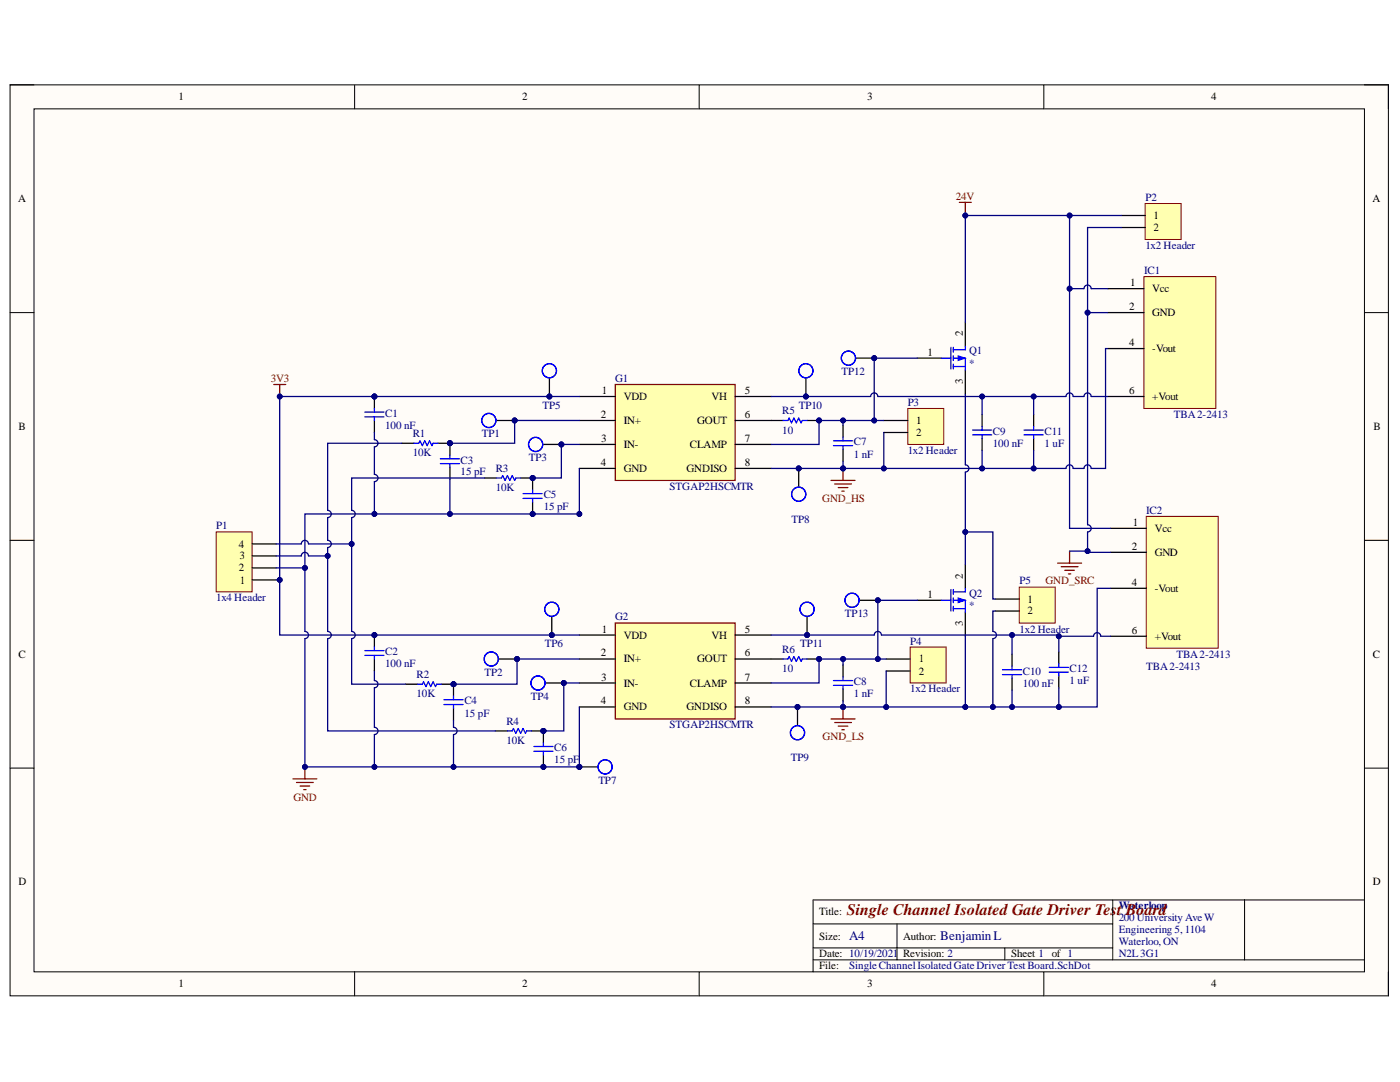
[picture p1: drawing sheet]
<svg xmlns="http://www.w3.org/2000/svg" width="279mm" height="216mm" viewBox="0 0 279 216" stroke-linecap="round" stroke-linejoin="round" font-family="sans-serif">
<defs><g id="words">
<text font-size="3.2" fill="#800000" x="169" y="182.7">Single Channel Isolated Gate Driver Test Board</text>
<g font-size="2.6" fill="#000080">
<text x="169.5" y="187.6">A4</text>
<text x="187.7" y="187.6">Benjamin L</text>
</g>
<g font-size="2.2">
<text x="35.6" y="20">1</text>
<text x="104.2" y="20">2</text>
<text x="173" y="20">3</text>
<text x="241.7" y="20">4</text>
<text x="3.6" y="40.3">A</text>
<text x="273.9" y="40.3">A</text>
<text x="230.2" y="43.7">1</text>
<text x="230.2" y="46.1">2</text>
<text x="225.5" y="57.1">1</text>
<text x="229.9" y="58.3">Vcc</text>
<text x="225.4" y="61.9">2</text>
<text x="229.9" y="63.1">GND</text>
<text x="185.1" y="70.9">1</text>
<text x="192.1" y="67.1" transform="rotate(-90 192.1 67.1)">2</text>
<text x="225.4" y="69.1">4</text>
<text x="229.9" y="70.3">-Vout</text>
<text x="192.1" y="76.7" transform="rotate(-90 192.1 76.7)">3</text>
<text x="119.9" y="83.4">2</text>
<text x="120.1" y="78.6">1</text>
<text x="124.5" y="79.8">VDD</text>
<text x="142" y="79.8">VH</text>
<text x="148.7" y="83.4">6</text>
<text x="148.7" y="78.6">5</text>
<text x="225.4" y="78.6">6</text>
<text x="229.9" y="79.8">+Vout</text>
<text x="3.7" y="85.8">B</text>
<text x="120" y="88.2">3</text>
<text x="124.5" y="84.6">IN+</text>
<text x="124.5" y="89.4">IN-</text>
<text x="137.7" y="89.4">CLAMP</text>
<text x="139.1" y="84.6">GOUT</text>
<text x="148.7" y="88.2">7</text>
<text x="182.8" y="84.6">1</text>
<text x="182.8" y="87">2</text>
<text x="274.1" y="85.8">B</text>
<text x="119.9" y="92.9">4</text>
<text x="124.5" y="94.2">GND</text>
<text x="137" y="94.2">GNDISO</text>
<text x="148.7" y="92.9">8</text>
<text x="226.1" y="104.9">1</text>
<text x="230.5" y="106.1">Vcc</text>
<text x="47.7" y="114">2</text>
<text x="47.7" y="109.3">4</text>
<text x="47.8" y="111.6">3</text>
<text x="225.9" y="109.7">2</text>
<text x="230.5" y="110.9">GND</text>
<text x="47.9" y="116.4">1</text>
<text x="185.1" y="119.3">1</text>
<text x="192.1" y="115.5" transform="rotate(-90 192.1 115.5)">2</text>
<text x="225.9" y="116.9">4</text>
<text x="230.5" y="118">-Vout</text>
<text x="192.1" y="125" transform="rotate(-90 192.1 125)">3</text>
<text x="205.1" y="120.2">1</text>
<text x="205.1" y="122.6">2</text>
<text x="3.7" y="131.2">C</text>
<text x="119.9" y="131">2</text>
<text x="120.1" y="126.2">1</text>
<text x="124.5" y="127.4">VDD</text>
<text x="142" y="127.4">VH</text>
<text x="148.7" y="131">6</text>
<text x="148.7" y="126.2">5</text>
<text x="225.9" y="126.4">6</text>
<text x="230.5" y="127.7">+Vout</text>
<text x="274" y="131.2">C</text>
<text x="120" y="135.8">3</text>
<text x="124.5" y="132.2">IN+</text>
<text x="124.5" y="137">IN-</text>
<text x="137.7" y="137">CLAMP</text>
<text x="139.1" y="132.2">GOUT</text>
<text x="148.7" y="135.8">7</text>
<text x="183.3" y="132.2">1</text>
<text x="183.3" y="134.6">2</text>
<text x="119.9" y="140.5">4</text>
<text x="124.5" y="141.7">GND</text>
<text x="137" y="141.7">GNDISO</text>
<text x="148.7" y="140.5">8</text>
<text x="3.7" y="176.6">D</text>
<text x="274" y="176.6">D</text>
<text x="163.5" y="182.7">Title:</text>
<text x="163.5" y="187.5">Size:</text>
<text x="163.5" y="191">Date: 10/19/2021</text>
<text x="180.2" y="187.5">Author:</text>
<text x="180.2" y="191">Revision: 2</text>
<text x="201.8" y="191">Sheet 1 of 1</text>
<text x="35.6" y="197">1</text>
<text x="104.2" y="197">2</text>
<text x="163.5" y="193.4">File:</text>
<text x="173" y="197">3</text>
<text x="241.7" y="197">4</text>
</g>
<g font-size="2.2" fill="#800000">
<text x="190.8" y="39.8">24V</text>
<text x="54" y="76.2">3V3</text>
<text x="164.1" y="100.1">GND_HS</text>
<text x="208.6" y="116.6">GND_SRC</text>
<text x="164.2" y="147.7">GND_LS</text>
<text x="58.6" y="159.7">GND</text>
</g>
<g font-size="2.2" fill="#000080">
<text x="228.6" y="40.1">P2</text>
<text x="228.6" y="49.6">1x2 Header</text>
<text x="228.3" y="54.7">IC1</text>
<text x="193.4" y="70.7">Q1</text>
<text x="122.8" y="76.2">G1</text>
<text x="168" y="74.8">TP12</text>
<text x="193.4" y="73.1">*</text>
<text x="76.9" y="83.1">C1</text>
<text x="108.2" y="81.5">TP5</text>
<text x="156.1" y="82.7">R5</text>
<text x="159.4" y="81.5">TP10</text>
<text x="181.1" y="81">P3</text>
<text x="234.3" y="83.4">TBA2-2413</text>
<text x="76.9" y="85.6">100 nF</text>
<text x="82.4" y="87.3">R1</text>
<text x="96.2" y="87.2">TP1</text>
<text x="156.1" y="86.5">10</text>
<text x="170.4" y="88.9">C7</text>
<text x="198.1" y="89.1">100 nF</text>
<text x="198.1" y="86.8">C9</text>
<text x="208.5" y="89.1">1 uF</text>
<text x="208.5" y="86.8">C11</text>
<text x="82.4" y="91.1">10K</text>
<text x="91.9" y="94.9">15 pF</text>
<text x="91.9" y="92.5">C3</text>
<text x="98.9" y="94.2">R3</text>
<text x="105.5" y="92">TP3</text>
<text x="170.4" y="91.3">1 nF</text>
<text x="181.1" y="90.6">1x2 Header</text>
<text x="98.9" y="98">10K</text>
<text x="108.5" y="101.8">15 pF</text>
<text x="108.5" y="99.4">C5</text>
<text x="133.6" y="97.8">STGAP2HSCMTR</text>
<text x="43.1" y="105.6">P1</text>
<text x="158" y="104.3">TP8</text>
<text x="228.8" y="102.6">IC2</text>
<text x="43.1" y="120">1x4 Header</text>
<text x="193.4" y="119.1">Q2</text>
<text x="203.5" y="116.6">P5</text>
<text x="122.8" y="123.8">G2</text>
<text x="168.6" y="123.1">TP13</text>
<text x="193.4" y="121.4">*</text>
<text x="76.9" y="130.7">C2</text>
<text x="108.8" y="129">TP6</text>
<text x="156.1" y="130.3">R6</text>
<text x="159.7" y="129">TP11</text>
<text x="181.7" y="128.6">P4</text>
<text x="203.5" y="126.2">1x2 Header</text>
<text x="234.8" y="131.2">TBA2-2413</text>
<text x="76.9" y="133.2">100 nF</text>
<text x="83.1" y="135.3">R2</text>
<text x="96.7" y="134.8">TP2</text>
<text x="156.1" y="134.1">10</text>
<text x="170.4" y="136.7">C8</text>
<text x="204.2" y="137">100 nF</text>
<text x="204.2" y="134.6">C10</text>
<text x="213.5" y="136.5">1 uF</text>
<text x="213.5" y="134.1">C12</text>
<text x="228.8" y="133.6">TBA2-2413</text>
<text x="83.1" y="139.1">10K</text>
<text x="92.7" y="143">15 pF</text>
<text x="92.7" y="140.5">C4</text>
<text x="106" y="139.6">TP4</text>
<text x="170.4" y="139.1">1 nF</text>
<text x="181.7" y="138.2">1x2 Header</text>
<text x="101.1" y="148.5">10K</text>
<text x="101.1" y="144.6">R4</text>
<text x="110.6" y="149.9">C6</text>
<text x="133.6" y="145.4">STGAP2HSCMTR</text>
<text x="110.6" y="152.3">15 pF</text>
<text x="157.8" y="151.9">TP9</text>
<text x="119.4" y="156.4">TP7</text>
<text x="223.3" y="181.5">Waterloop</text>
<text x="223.3" y="183.8">200 University Ave W</text>
<text x="223.3" y="186.2">Engineering 5,1104</text>
<text x="223.3" y="188.7">Waterloo, ON</text>
<text x="223.3" y="191">N2L3G1</text>
<text x="169.5" y="193.4">SingleChannelIsolatedGateDriverTest Board.SchDot</text>
</g>
</g></defs>
<path d="M2 16.9h275.1v181.8h-275.1z" fill-rule="evenodd" fill="#fffcf8"/>
<path d="M2 16.9h275.1v181.8h-275.1z" fill="none" stroke="#000" stroke-width=".2"/>
<path d="M6.8 21.7h265.5v172.2h-265.5z" fill-rule="evenodd" fill="#fffcf8"/>
<g fill="none" stroke="#000" stroke-width=".2">
<path d="M2 16.9h4.8M70.8 16.9v4.8M139.5 16.9v4.8M208.3 16.9v4.8M272.3 16.9h4.8v4.8M6.8 21.7h265.5v172.2h-265.5zM2 62.4h4.8M272.3 62.4h4.8M2 107.8h4.8M272.3 107.8h4.8M2 153.3h4.8M272.3 153.3h4.8"/>
<path d="M222.1 179.6v11.9M248.4 179.6v11.9M272.3 179.6h-110v14.3M70.8 193.9v4.8M139.5 193.9v4.8M162.3 184.4h59.8M162.3 191.5h110M162.3 189.1h59.8M179 184.4v7.1M200.5 189.1v2.4M208.3 193.9v4.8M277.1 193.9v4.8"/>
</g>
<path d="M122.8 76.7h23.9v19.2h-23.9z" fill-rule="evenodd" fill="#ffffb0"/>
<path d="M122.8 76.7h23.9v19.2h-23.9z" fill="none" stroke="#800000" stroke-width=".25"/>
<path d="M115.6 79.1h7.2M146.7 79.1h7.2M115.6 83.9h7.2M115.6 88.7h7.2M115.6 93.5h7.2M146.7 83.9h7.2M146.7 88.7h7.2M146.7 93.5h7.2" fill="none" stroke="#000" stroke-width=".25"/>
<path d="M122.8 124.3h23.9v19.2h-23.9z" fill-rule="evenodd" fill="#ffffb0"/>
<path d="M122.8 124.3h23.9v19.2h-23.9z" fill="none" stroke="#800000" stroke-width=".25"/>
<path d="M115.6 126.7h7.2M115.6 131.5h7.2M115.6 136.3h7.2M146.7 126.7h7.2M146.7 131.5h7.2M146.7 136.3h7.2M115.6 141.1h7.2M146.7 141.1h7.2" fill="none" stroke="#000" stroke-width=".25"/>
<path d="M43.1 106.1h7.2v12h-7.2z" fill-rule="evenodd" fill="#ffffb0"/>
<path d="M43.1 106.1h7.2v12h-7.2z" fill="none" stroke="#800000" stroke-width=".2"/>
<path d="M50.3 115.7h4.8M50.3 113.3h4.8M50.3 110.9h4.8M50.3 108.5h4.8" fill="none" stroke="#000" stroke-width=".25"/>
<circle cx="106.3" cy="95.4" r=".48" fill="#000080"/>
<circle cx="106.3" cy="95.4" r=".48" fill="none" stroke="#000080" stroke-width=".2"/>
<path d="M103.9 95.4h2.4" fill="none" stroke="#000" stroke-width=".25"/>
<circle cx="106.3" cy="95.4" r=".48" fill="#000080"/>
<circle cx="106.3" cy="95.4" r=".48" fill="none" stroke="#000080" stroke-width=".2"/>
<path d="M96.7 95.4h2.4" fill="none" stroke="#000" stroke-width=".25"/>
<path d="M99.1 95.4h1l.2-.5 .5 1 .5-1 .4 1 .5-1 .5 1 .2-.5h1" fill="none" stroke="#00f" stroke-width=".25"/>
<circle cx="106.3" cy="102.6" r=".48" fill="#000080"/>
<circle cx="106.3" cy="102.6" r=".48" fill="none" stroke="#000080" stroke-width=".2"/>
<circle cx="106.3" cy="95.4" r=".48" fill="#000080"/>
<circle cx="106.3" cy="95.4" r=".48" fill="none" stroke="#000080" stroke-width=".2"/>
<path d="M106.3 100.2v2.4" fill="none" stroke="#000" stroke-width=".25"/>
<circle cx="106.3" cy="102.6" r=".48" fill="#000080"/>
<circle cx="106.3" cy="102.6" r=".48" fill="none" stroke="#000080" stroke-width=".2"/>
<path d="M106.3 95.4v2.4" fill="none" stroke="#000" stroke-width=".25"/>
<circle cx="106.3" cy="95.4" r=".48" fill="#000080"/>
<circle cx="106.3" cy="95.4" r=".48" fill="none" stroke="#000080" stroke-width=".2"/>
<path d="M104.4 98.5h3.8M104.4 99.4h3.8M106.3 97.8v.7M106.3 99.4v.8" fill="none" stroke="#00f" stroke-width=".25"/>
<circle cx="89.8" cy="88.4" r=".48" fill="#000080"/>
<circle cx="89.8" cy="88.4" r=".48" fill="none" stroke="#000080" stroke-width=".2"/>
<path d="M89.8 88.4v2.4M89.8 93.2v2.4" fill="none" stroke="#000" stroke-width=".25"/>
<circle cx="89.8" cy="88.4" r=".48" fill="#000080"/>
<circle cx="89.8" cy="88.4" r=".48" fill="none" stroke="#000080" stroke-width=".2"/>
<path d="M87.9 91.6h3.8M87.9 92.5h3.8M89.8 90.8v.8M89.8 92.5v.7" fill="none" stroke="#00f" stroke-width=".25"/>
<circle cx="89.8" cy="88.4" r=".48" fill="#000080"/>
<circle cx="89.8" cy="88.4" r=".48" fill="none" stroke="#000080" stroke-width=".2"/>
<path d="M87.4 88.4h2.4" fill="none" stroke="#000" stroke-width=".25"/>
<circle cx="89.8" cy="88.4" r=".48" fill="#000080"/>
<circle cx="89.8" cy="88.4" r=".48" fill="none" stroke="#000080" stroke-width=".2"/>
<path d="M80.2 88.4h2.4" fill="none" stroke="#000" stroke-width=".25"/>
<path d="M82.6 88.4h1l.2-.4 .5 .9 .5-.9 .4 .9 .5-.9 .5 .9 .2-.5h1" fill="none" stroke="#00f" stroke-width=".25"/>
<circle cx="108.4" cy="153" r=".48" fill="#000080"/>
<circle cx="108.4" cy="153" r=".48" fill="none" stroke="#000080" stroke-width=".2"/>
<circle cx="108.4" cy="145.8" r=".48" fill="#000080"/>
<circle cx="108.4" cy="145.8" r=".48" fill="none" stroke="#000080" stroke-width=".2"/>
<path d="M108.4 150.6v2.4" fill="none" stroke="#000" stroke-width=".25"/>
<circle cx="108.4" cy="153" r=".48" fill="#000080"/>
<circle cx="108.4" cy="153" r=".48" fill="none" stroke="#000080" stroke-width=".2"/>
<path d="M108.4 145.8v2.4" fill="none" stroke="#000" stroke-width=".25"/>
<circle cx="108.4" cy="145.8" r=".48" fill="#000080"/>
<circle cx="108.4" cy="145.8" r=".48" fill="none" stroke="#000080" stroke-width=".2"/>
<path d="M106.5 149h3.9M106.5 149.9h3.9M108.4 148.2v.8M108.4 149.9v.7" fill="none" stroke="#00f" stroke-width=".25"/>
<circle cx="108.4" cy="145.8" r=".48" fill="#000080"/>
<circle cx="108.4" cy="145.8" r=".48" fill="none" stroke="#000080" stroke-width=".2"/>
<path d="M106.1 145.8h2.3" fill="none" stroke="#000" stroke-width=".25"/>
<circle cx="108.4" cy="145.8" r=".48" fill="#000080"/>
<circle cx="108.4" cy="145.8" r=".48" fill="none" stroke="#000080" stroke-width=".2"/>
<path d="M98.9 145.8h2.4" fill="none" stroke="#000" stroke-width=".25"/>
<path d="M101.3 145.8h.9l.3-.4 .4 .9 .5-.9 .5 .9 .5-.9 .5 .9 .2-.5h1" fill="none" stroke="#00f" stroke-width=".25"/>
<circle cx="90.5" cy="136.5" r=".48" fill="#000080"/>
<circle cx="90.5" cy="136.5" r=".48" fill="none" stroke="#000080" stroke-width=".2"/>
<path d="M88.1 136.5h2.4" fill="none" stroke="#000" stroke-width=".25"/>
<circle cx="90.5" cy="136.5" r=".48" fill="#000080"/>
<circle cx="90.5" cy="136.5" r=".48" fill="none" stroke="#000080" stroke-width=".2"/>
<path d="M80.9 136.5h2.4" fill="none" stroke="#000" stroke-width=".25"/>
<path d="M83.3 136.5h1l.2-.5 .5 1 .5-1 .5 1 .4-1 .5 1 .3-.5h.9" fill="none" stroke="#00f" stroke-width=".25"/>
<circle cx="90.5" cy="136.5" r=".48" fill="#000080"/>
<circle cx="90.5" cy="136.5" r=".48" fill="none" stroke="#000080" stroke-width=".2"/>
<path d="M90.5 136.5v2.4M90.5 141.3v2.4" fill="none" stroke="#000" stroke-width=".25"/>
<circle cx="90.5" cy="136.5" r=".48" fill="#000080"/>
<circle cx="90.5" cy="136.5" r=".48" fill="none" stroke="#000080" stroke-width=".2"/>
<path d="M88.6 139.6h3.8M90.5 138.9v.7M88.6 140.6h3.8M90.5 140.6v.7" fill="none" stroke="#00f" stroke-width=".25"/>
<circle cx="74.7" cy="79.1" r=".48" fill="#000080"/>
<circle cx="74.7" cy="79.1" r=".48" fill="none" stroke="#000080" stroke-width=".2"/>
<path d="M74.7 79.1v2.4" fill="none" stroke="#000" stroke-width=".25"/>
<circle cx="74.7" cy="79.1" r=".48" fill="#000080"/>
<circle cx="74.7" cy="79.1" r=".48" fill="none" stroke="#000080" stroke-width=".2"/>
<path d="M74.7 83.9v2.4" fill="none" stroke="#000" stroke-width=".25"/>
<path d="M72.8 83.2h3.8M72.8 82.2h3.8M74.7 81.5v.7M74.7 83.2v.7" fill="none" stroke="#00f" stroke-width=".25"/>
<circle cx="74.7" cy="126.7" r=".48" fill="#000080"/>
<circle cx="74.7" cy="126.7" r=".48" fill="none" stroke="#000080" stroke-width=".2"/>
<path d="M74.7 126.7v2.4" fill="none" stroke="#000" stroke-width=".25"/>
<circle cx="74.7" cy="126.7" r=".48" fill="#000080"/>
<circle cx="74.7" cy="126.7" r=".48" fill="none" stroke="#000080" stroke-width=".2"/>
<path d="M74.7 131.5v2.4" fill="none" stroke="#000" stroke-width=".25"/>
<path d="M72.8 130.8h3.8M72.8 129.8h3.8M74.7 129.1v.7M74.7 130.8v.7" fill="none" stroke="#00f" stroke-width=".25"/>
<path d="M58.5 155.4h4.7M59.2 156.1h3.3M59.9 156.9h1.9M60.6 157.6h.5M60.8 153v2.4" fill="none" stroke="#800000" stroke-width=".25"/>
<circle cx="60.8" cy="153" r=".48" fill="#000080"/>
<circle cx="60.8" cy="153" r=".48" fill="none" stroke="#000080" stroke-width=".2"/>
<path d="M54.6 76.7h2.4M55.8 76.7v2.4" fill="none" stroke="#800000" stroke-width=".25"/>
<circle cx="55.8" cy="79.1" r=".48" fill="#000080"/>
<circle cx="55.8" cy="79.1" r=".48" fill="none" stroke="#000080" stroke-width=".2"/>
<circle cx="109.6" cy="79.1" r=".48" fill="#000080"/>
<circle cx="109.6" cy="79.1" r=".48" fill="none" stroke="#000080" stroke-width=".2"/>
<path d="M109.6 75.5v3.6" fill="none" stroke="#000" stroke-width=".25"/>
<circle cx="109.6" cy="79.1" r=".48" fill="#000080"/>
<circle cx="109.6" cy="79.1" r=".48" fill="none" stroke="#000080" stroke-width=".2"/>
<circle cx="109.6" cy="74" r="1.41" fill="none" stroke="#00f" stroke-width=".25"/>
<circle cx="110.1" cy="126.7" r=".48" fill="#000080"/>
<circle cx="110.1" cy="126.7" r=".48" fill="none" stroke="#000080" stroke-width=".2"/>
<path d="M110.1 123.1v3.6" fill="none" stroke="#000" stroke-width=".25"/>
<circle cx="110.1" cy="126.7" r=".48" fill="#000080"/>
<circle cx="110.1" cy="126.7" r=".48" fill="none" stroke="#000080" stroke-width=".2"/>
<circle cx="110.1" cy="121.6" r="1.41" fill="none" stroke="#00f" stroke-width=".25"/>
<circle cx="103.2" cy="131.5" r=".48" fill="#000080"/>
<circle cx="103.2" cy="131.5" r=".48" fill="none" stroke="#000080" stroke-width=".2"/>
<path d="M99.6 131.5h3.6" fill="none" stroke="#000" stroke-width=".25"/>
<circle cx="103.2" cy="131.5" r=".48" fill="#000080"/>
<circle cx="103.2" cy="131.5" r=".48" fill="none" stroke="#000080" stroke-width=".2"/>
<circle cx="98" cy="131.5" r="1.41" fill="none" stroke="#00f" stroke-width=".25"/>
<circle cx="115.6" cy="153" r=".48" fill="#000080"/>
<circle cx="115.6" cy="153" r=".48" fill="none" stroke="#000080" stroke-width=".2"/>
<path d="M115.6 153h3.6" fill="none" stroke="#000" stroke-width=".25"/>
<circle cx="115.6" cy="153" r=".48" fill="#000080"/>
<circle cx="115.6" cy="153" r=".48" fill="none" stroke="#000080" stroke-width=".2"/>
<circle cx="120.8" cy="153" r="1.41" fill="none" stroke="#00f" stroke-width=".25"/>
<path d="M228.3 55.2h14.3v26.3h-14.3z" fill-rule="evenodd" fill="#ffffb0"/>
<path d="M228.3 55.2h14.3v26.3h-14.3z" fill="none" stroke="#800000" stroke-width=".2"/>
<path d="M221.1 57.6h7.2M221.1 62.4h7.2M221.1 69.6h7.2M221.1 79.1h7.2" fill="none" stroke="#000" stroke-width=".25"/>
<path d="M228.8 103h14.3v26.3h-14.3z" fill-rule="evenodd" fill="#ffffb0"/>
<path d="M228.8 103h14.3v26.3h-14.3z" fill="none" stroke="#800000" stroke-width=".2"/>
<path d="M221.6 105.4h7.2M221.6 110.2h7.2M221.6 117.4h7.2M221.6 127h7.2" fill="none" stroke="#000" stroke-width=".25"/>
<circle cx="163.5" cy="83.9" r=".48" fill="#000080"/>
<circle cx="163.5" cy="83.9" r=".48" fill="none" stroke="#000080" stroke-width=".2"/>
<path d="M161.1 83.9h2.4" fill="none" stroke="#000" stroke-width=".25"/>
<circle cx="163.5" cy="83.9" r=".48" fill="#000080"/>
<circle cx="163.5" cy="83.9" r=".48" fill="none" stroke="#000080" stroke-width=".2"/>
<path d="M153.9 83.9h2.4" fill="none" stroke="#000" stroke-width=".25"/>
<path d="M156.3 83.9h.9l.3-.5 .5 1 .4-1 .5 1 .5-1 .5 1 .2-.5h1" fill="none" stroke="#00f" stroke-width=".25"/>
<circle cx="163.5" cy="131.5" r=".48" fill="#000080"/>
<circle cx="163.5" cy="131.5" r=".48" fill="none" stroke="#000080" stroke-width=".2"/>
<path d="M161.1 131.5h2.4" fill="none" stroke="#000" stroke-width=".25"/>
<circle cx="163.5" cy="131.5" r=".48" fill="#000080"/>
<circle cx="163.5" cy="131.5" r=".48" fill="none" stroke="#000080" stroke-width=".2"/>
<path d="M153.9 131.5h2.4" fill="none" stroke="#000" stroke-width=".25"/>
<path d="M156.3 131.5h.9l.3-.5 .5 1 .4-1 .5 1 .5-1 .5 1 .2-.5h1" fill="none" stroke="#00f" stroke-width=".25"/>
<path d="M228.5 40.6h7.2v7.2h-7.2z" fill-rule="evenodd" fill="#ffffb0"/>
<path d="M228.5 40.6h7.2v7.2h-7.2z" fill="none" stroke="#800000" stroke-width=".2"/>
<path d="M223.7 43h4.8M223.7 45.4h4.8M168.2 84.9v2.4M168.2 89.6v2.4M168.2 132.7v2.4M168.2 137.5v2.4" fill="none" stroke="#000" stroke-width=".25"/>
<path d="M191.5 40.4h2.3M192.7 40.4v2.4M211.1 112.4h4.8M211.8 113.1h3.3M212.5 113.8h1.9M213.2 114.5h.5M213.5 110v2.4" fill="none" stroke="#800000" stroke-width=".25"/>
<path d="M166.3 88h3.9M166.3 88.9h3.9M168.2 87.3v.7M168.2 88.9v.7M166.3 135.8h3.9M166.3 136.8h3.9M168.2 135.1v.7M168.2 136.8v.7" fill="none" stroke="#00f" stroke-width=".25"/>
<path d="M181.2 81.5h7.1v7.2h-7.1z" fill-rule="evenodd" fill="#ffffb0"/>
<path d="M181.2 81.5h7.1v7.2h-7.1z" fill="none" stroke="#800000" stroke-width=".2"/>
<path d="M176.4 83.9h4.8M176.4 86.3h4.8" fill="none" stroke="#000" stroke-width=".25"/>
<path d="M181.6 129.1h7.2v7.2h-7.2z" fill-rule="evenodd" fill="#ffffb0"/>
<path d="M181.6 129.1h7.2v7.2h-7.2z" fill="none" stroke="#800000" stroke-width=".2"/>
<path d="M183.1 71.5h4.8M192.7 64.3v4.8M192.7 73.9v4.7M176.9 131.5h4.7M176.9 133.9h4.7" fill="none" stroke="#000" stroke-width=".25"/>
<path d="M187.9 71.5h1.9M189.8 69.3v4.3M190.3 69.8h2.4M190.3 71.5h2.4v2.4M190.3 73.1h2.4M190.3 69.3v1M190.3 71v.9M190.3 72.7v.9" fill="none" stroke="#00f" stroke-width=".25"/>
<path d="M191.2 71l1.5 .5-1.5 .4z" fill="#00f"/>
<path d="M191.2 71l1.5 .5-1.5 .4z" fill="none" stroke="#00f" stroke-width=".2"/>
<path d="M192.7 69.1v.7M187.9 119.8h1.9M189.8 117.6v4.3M190.3 119.8h2.4v2.4M190.3 118.1h2.4M190.3 117.6v1M190.3 119.3v1M190.3 121.5h2.4M190.3 121v.9" fill="none" stroke="#00f" stroke-width=".25"/>
<path d="M183.1 119.8h4.8M192.7 112.6v4.8M192.7 122.2v4.8" fill="none" stroke="#000" stroke-width=".25"/>
<path d="M191.2 119.3l1.5 .5-1.5 .5z" fill="#00f"/>
<path d="M191.2 119.3l1.5 .5-1.5 .5z" fill="none" stroke="#00f" stroke-width=".2"/>
<g fill="none" stroke="#00f" stroke-width=".25">
<path d="M194.1 85.8h3.8M194.1 86.8h3.8M196 85.1v.7M196 86.8v.7M204.4 85.8h3.8M204.4 86.8h3.8M206.3 85.1v.7M206.3 86.8v.7M192.7 117.4v.7M200.1 133.6h3.8M200.1 134.6h3.8M202 132.9v.7"/>
<path d="M202 134.6v.7M209.4 133.2h3.8M209.4 134.1h3.8M211.3 132.5v.7M211.3 134.1v.7"/>
</g>
<path d="M196 82.7v2.4M196 87.5v2.4M206.3 82.7v2.4M206.3 87.5v2.4M202 130.5v2.4M202 135.3v2.4M211.3 130.1v2.4M211.3 134.8v2.4" fill="none" stroke="#000" stroke-width=".25"/>
<path d="M165.9 95.9h4.7M166.6 96.6h3.3M167.3 97.3h1.9M168 98h.5M168.2 93.5v2.4" fill="none" stroke="#800000" stroke-width=".25"/>
<circle cx="168.2" cy="93.5" r=".48" fill="#000080"/>
<circle cx="168.2" cy="93.5" r=".48" fill="none" stroke="#000080" stroke-width=".2"/>
<path d="M165.9 143.5h4.7M166.6 144.2h3.3M167.3 144.9h1.9M168 145.6h.5M168.2 141.1v2.4" fill="none" stroke="#800000" stroke-width=".25"/>
<circle cx="168.2" cy="141.1" r=".48" fill="#000080"/>
<circle cx="168.2" cy="141.1" r=".48" fill="none" stroke="#000080" stroke-width=".2"/>
<circle cx="112.5" cy="136.3" r=".48" fill="#000080"/>
<circle cx="112.5" cy="136.3" r=".48" fill="none" stroke="#000080" stroke-width=".2"/>
<path d="M108.9 136.3h3.6" fill="none" stroke="#000" stroke-width=".25"/>
<circle cx="112.5" cy="136.3" r=".48" fill="#000080"/>
<circle cx="112.5" cy="136.3" r=".48" fill="none" stroke="#000080" stroke-width=".2"/>
<circle cx="107.4" cy="136.3" r="1.41" fill="none" stroke="#00f" stroke-width=".25"/>
<circle cx="112" cy="88.7" r=".48" fill="#000080"/>
<circle cx="112" cy="88.7" r=".48" fill="none" stroke="#000080" stroke-width=".2"/>
<path d="M108.4 88.7h3.6" fill="none" stroke="#000" stroke-width=".25"/>
<circle cx="112" cy="88.7" r=".48" fill="#000080"/>
<circle cx="112" cy="88.7" r=".48" fill="none" stroke="#000080" stroke-width=".2"/>
<circle cx="106.9" cy="88.7" r="1.41" fill="none" stroke="#00f" stroke-width=".25"/>
<circle cx="102.7" cy="83.9" r=".48" fill="#000080"/>
<circle cx="102.7" cy="83.9" r=".48" fill="none" stroke="#000080" stroke-width=".2"/>
<path d="M99.1 83.9h3.6" fill="none" stroke="#000" stroke-width=".25"/>
<circle cx="102.7" cy="83.9" r=".48" fill="#000080"/>
<circle cx="102.7" cy="83.9" r=".48" fill="none" stroke="#000080" stroke-width=".2"/>
<circle cx="97.6" cy="83.9" r="1.41" fill="none" stroke="#00f" stroke-width=".25"/>
<circle cx="174.5" cy="71.5" r=".48" fill="#000080"/>
<circle cx="174.5" cy="71.5" r=".48" fill="none" stroke="#000080" stroke-width=".2"/>
<path d="M170.9 71.5h3.6" fill="none" stroke="#000" stroke-width=".25"/>
<circle cx="174.5" cy="71.5" r=".48" fill="#000080"/>
<circle cx="174.5" cy="71.5" r=".48" fill="none" stroke="#000080" stroke-width=".2"/>
<circle cx="169.3" cy="71.5" r="1.41" fill="none" stroke="#00f" stroke-width=".25"/>
<circle cx="160.8" cy="79.1" r=".48" fill="#000080"/>
<circle cx="160.8" cy="79.1" r=".48" fill="none" stroke="#000080" stroke-width=".2"/>
<path d="M160.8 75.5v3.6" fill="none" stroke="#000" stroke-width=".25"/>
<circle cx="160.8" cy="79.1" r=".48" fill="#000080"/>
<circle cx="160.8" cy="79.1" r=".48" fill="none" stroke="#000080" stroke-width=".2"/>
<circle cx="160.8" cy="74" r="1.41" fill="none" stroke="#00f" stroke-width=".25"/>
<circle cx="159.4" cy="93.5" r=".48" fill="#000080"/>
<circle cx="159.4" cy="93.5" r=".48" fill="none" stroke="#000080" stroke-width=".2"/>
<path d="M159.4 93.5v3.6" fill="none" stroke="#000" stroke-width=".25"/>
<circle cx="159.4" cy="93.5" r=".48" fill="#000080"/>
<circle cx="159.4" cy="93.5" r=".48" fill="none" stroke="#000080" stroke-width=".2"/>
<circle cx="159.4" cy="98.6" r="1.41" fill="none" stroke="#00f" stroke-width=".25"/>
<circle cx="161.1" cy="126.7" r=".48" fill="#000080"/>
<circle cx="161.1" cy="126.7" r=".48" fill="none" stroke="#000080" stroke-width=".2"/>
<path d="M161.1 123.1v3.6" fill="none" stroke="#000" stroke-width=".25"/>
<circle cx="161.1" cy="126.7" r=".48" fill="#000080"/>
<circle cx="161.1" cy="126.7" r=".48" fill="none" stroke="#000080" stroke-width=".2"/>
<circle cx="161.1" cy="121.6" r="1.41" fill="none" stroke="#00f" stroke-width=".25"/>
<circle cx="159.2" cy="141.1" r=".48" fill="#000080"/>
<circle cx="159.2" cy="141.1" r=".48" fill="none" stroke="#000080" stroke-width=".2"/>
<path d="M159.2 141.1v3.6" fill="none" stroke="#000" stroke-width=".25"/>
<circle cx="159.2" cy="141.1" r=".48" fill="#000080"/>
<circle cx="159.2" cy="141.1" r=".48" fill="none" stroke="#000080" stroke-width=".2"/>
<circle cx="159.2" cy="146.2" r="1.41" fill="none" stroke="#00f" stroke-width=".25"/>
<circle cx="175.2" cy="119.8" r=".48" fill="#000080"/>
<circle cx="175.2" cy="119.8" r=".48" fill="none" stroke="#000080" stroke-width=".2"/>
<path d="M171.6 119.8h3.6" fill="none" stroke="#000" stroke-width=".25"/>
<circle cx="175.2" cy="119.8" r=".48" fill="#000080"/>
<circle cx="175.2" cy="119.8" r=".48" fill="none" stroke="#000080" stroke-width=".2"/>
<circle cx="170" cy="119.8" r="1.41" fill="none" stroke="#00f" stroke-width=".25"/>
<path d="M203.4 117.1h7.2v7.2h-7.2z" fill-rule="evenodd" fill="#ffffb0"/>
<path d="M203.4 117.1h7.2v7.2h-7.2z" fill="none" stroke="#800000" stroke-width=".2"/>
<path d="M198.6 119.5h4.8M198.6 121.9h4.8" fill="none" stroke="#000" stroke-width=".25"/>
<path d="M74.7 79.1h40.9" fill="none" stroke="#000080" stroke-width=".25"/>
<circle cx="74.7" cy="79.1" r=".48" fill="#000080"/>
<circle cx="74.7" cy="79.1" r=".48" fill="none" stroke="#000080" stroke-width=".2"/>
<circle cx="109.6" cy="79.1" r=".48" fill="#000080"/>
<circle cx="109.6" cy="79.1" r=".48" fill="none" stroke="#000080" stroke-width=".2"/>
<path d="M115.6 83.9h-12.9v4.5h-12.9" fill="none" stroke="#000080" stroke-width=".25"/>
<circle cx="102.7" cy="83.9" r=".48" fill="#000080"/>
<circle cx="102.7" cy="83.9" r=".48" fill="none" stroke="#000080" stroke-width=".2"/>
<circle cx="89.8" cy="88.4" r=".48" fill="#000080"/>
<circle cx="89.8" cy="88.4" r=".48" fill="none" stroke="#000080" stroke-width=".2"/>
<path d="M115.6 88.7h-3.6v6.7h-5.7" fill="none" stroke="#000080" stroke-width=".25"/>
<circle cx="112" cy="88.7" r=".48" fill="#000080"/>
<circle cx="112" cy="88.7" r=".48" fill="none" stroke="#000080" stroke-width=".2"/>
<circle cx="106.3" cy="95.4" r=".48" fill="#000080"/>
<circle cx="106.3" cy="95.4" r=".48" fill="none" stroke="#000080" stroke-width=".2"/>
<path d="M115.6 93.5v9.3" fill="none" stroke="#000080" stroke-width=".25"/>
<circle cx="115.6" cy="102.6" r=".48" fill="#000080"/>
<circle cx="115.6" cy="102.6" r=".48" fill="none" stroke="#000080" stroke-width=".2"/>
<path d="M115.6 131.5h-12.4v5h-12.7" fill="none" stroke="#000080" stroke-width=".25"/>
<circle cx="103.2" cy="131.5" r=".48" fill="#000080"/>
<circle cx="103.2" cy="131.5" r=".48" fill="none" stroke="#000080" stroke-width=".2"/>
<circle cx="90.5" cy="136.5" r=".48" fill="#000080"/>
<circle cx="90.5" cy="136.5" r=".48" fill="none" stroke="#000080" stroke-width=".2"/>
<path d="M115.6 136.3h-3.1v9.5h-4.1" fill="none" stroke="#000080" stroke-width=".25"/>
<circle cx="112.5" cy="136.3" r=".48" fill="#000080"/>
<circle cx="112.5" cy="136.3" r=".48" fill="none" stroke="#000080" stroke-width=".2"/>
<circle cx="108.4" cy="145.8" r=".48" fill="#000080"/>
<circle cx="108.4" cy="145.8" r=".48" fill="none" stroke="#000080" stroke-width=".2"/>
<path d="M74.7 79.1h-18.9v36.6h-.7" fill="none" stroke="#000080" stroke-width=".25"/>
<circle cx="74.7" cy="79.1" r=".48" fill="#000080"/>
<circle cx="74.7" cy="79.1" r=".48" fill="none" stroke="#000080" stroke-width=".2"/>
<circle cx="55.8" cy="79.1" r=".48" fill="#000080"/>
<circle cx="55.8" cy="79.1" r=".48" fill="none" stroke="#000080" stroke-width=".2"/>
<circle cx="55.8" cy="115.7" r=".48" fill="#000080"/>
<circle cx="55.8" cy="115.7" r=".48" fill="none" stroke="#000080" stroke-width=".2"/>
<path d="M55.8 115.7v11h59.8" fill="none" stroke="#000080" stroke-width=".25"/>
<circle cx="55.8" cy="115.7" r=".48" fill="#000080"/>
<circle cx="55.8" cy="115.7" r=".48" fill="none" stroke="#000080" stroke-width=".2"/>
<circle cx="74.7" cy="126.7" r=".48" fill="#000080"/>
<circle cx="74.7" cy="126.7" r=".48" fill="none" stroke="#000080" stroke-width=".2"/>
<circle cx="110.1" cy="126.7" r=".48" fill="#000080"/>
<circle cx="110.1" cy="126.7" r=".48" fill="none" stroke="#000080" stroke-width=".2"/>
<path d="M74.7 102.6h-13.9v10.7h-5.7" fill="none" stroke="#000080" stroke-width=".25"/>
<circle cx="60.8" cy="113.3" r=".48" fill="#000080"/>
<circle cx="60.8" cy="113.3" r=".48" fill="none" stroke="#000080" stroke-width=".2"/>
<circle cx="74.7" cy="102.6" r=".48" fill="#000080"/>
<circle cx="74.7" cy="102.6" r=".48" fill="none" stroke="#000080" stroke-width=".2"/>
<path d="M60.8 113.3v12.7a.72 .72 0 0 1 .8 .7 .72 .72 0 0 1-.8 .7v25.6h13.9" fill="none" stroke="#000080" stroke-width=".25"/>
<circle cx="60.8" cy="113.3" r=".48" fill="#000080"/>
<circle cx="60.8" cy="113.3" r=".48" fill="none" stroke="#000080" stroke-width=".2"/>
<circle cx="60.8" cy="153" r=".48" fill="#000080"/>
<circle cx="60.8" cy="153" r=".48" fill="none" stroke="#000080" stroke-width=".2"/>
<circle cx="74.7" cy="153" r=".48" fill="#000080"/>
<circle cx="74.7" cy="153" r=".48" fill="none" stroke="#000080" stroke-width=".2"/>
<path d="M96.7 95.4h-26.5v6.4a.72 .72 0 0 1 .7 .8 .72 .72 0 0 1-.7 .7v5.2h-8.6a.72 .72 0 0 0-.8-.7 .72 .72 0 0 0-.7 .7h-5" fill="none" stroke="#000080" stroke-width=".25"/>
<circle cx="70.2" cy="108.5" r=".48" fill="#000080"/>
<circle cx="70.2" cy="108.5" r=".48" fill="none" stroke="#000080" stroke-width=".2"/>
<path d="M70.2 108.5v17.5a.72 .72 0 0 1 .7 .7 .72 .72 0 0 1-.7 .7v9.1h10.7" fill="none" stroke="#000080" stroke-width=".25"/>
<circle cx="70.2" cy="108.5" r=".48" fill="#000080"/>
<circle cx="70.2" cy="108.5" r=".48" fill="none" stroke="#000080" stroke-width=".2"/>
<path d="M80.2 88.4h-14.8v13.4a.72 .72 0 0 1 .7 .8 .72 .72 0 0 1-.7 .7v4.5a.72 .72 0 0 1 .7 .7 .72 .72 0 0 1-.7 .8v1.6h-3.8a.72 .72 0 0 0-.8-.7 .72 .72 0 0 0-.7 .7h-5" fill="none" stroke="#000080" stroke-width=".25"/>
<circle cx="65.4" cy="110.9" r=".48" fill="#000080"/>
<circle cx="65.4" cy="110.9" r=".48" fill="none" stroke="#000080" stroke-width=".2"/>
<path d="M65.4 110.9v15.1a.72 .72 0 0 1 .7 .7 .72 .72 0 0 1-.7 .7v18.4h33.5" fill="none" stroke="#000080" stroke-width=".25"/>
<circle cx="65.4" cy="110.9" r=".48" fill="#000080"/>
<circle cx="65.4" cy="110.9" r=".48" fill="none" stroke="#000080" stroke-width=".2"/>
<path d="M74.7 86.3v1.4a.72 .72 0 0 1 .7 .7 .72 .72 0 0 1-.7 .8v5.5a.72 .72 0 0 1 .7 .7 .72 .72 0 0 1-.7 .7v6.5h40.9" fill="none" stroke="#000080" stroke-width=".25"/>
<circle cx="74.7" cy="102.6" r=".48" fill="#000080"/>
<circle cx="74.7" cy="102.6" r=".48" fill="none" stroke="#000080" stroke-width=".2"/>
<circle cx="89.8" cy="102.6" r=".48" fill="#000080"/>
<circle cx="89.8" cy="102.6" r=".48" fill="none" stroke="#000080" stroke-width=".2"/>
<circle cx="106.3" cy="102.6" r=".48" fill="#000080"/>
<circle cx="106.3" cy="102.6" r=".48" fill="none" stroke="#000080" stroke-width=".2"/>
<circle cx="115.6" cy="102.6" r=".48" fill="#000080"/>
<circle cx="115.6" cy="102.6" r=".48" fill="none" stroke="#000080" stroke-width=".2"/>
<path d="M89.8 95.6v7" fill="none" stroke="#000080" stroke-width=".25"/>
<circle cx="89.8" cy="102.6" r=".48" fill="#000080"/>
<circle cx="89.8" cy="102.6" r=".48" fill="none" stroke="#000080" stroke-width=".2"/>
<path d="M192.7 106.1v6.5" fill="none" stroke="#000080" stroke-width=".25"/>
<circle cx="192.6" cy="106.1" r=".48" fill="#000080"/>
<circle cx="192.6" cy="106.1" r=".48" fill="none" stroke="#000080" stroke-width=".2"/>
<path d="M183.1 119.8h-7.9v11.7h-11.7v4.8h-9.6" fill="none" stroke="#000080" stroke-width=".25"/>
<circle cx="163.5" cy="131.5" r=".48" fill="#000080"/>
<circle cx="163.5" cy="131.5" r=".48" fill="none" stroke="#000080" stroke-width=".2"/>
<circle cx="168.2" cy="131.5" r=".48" fill="#000080"/>
<circle cx="168.2" cy="131.5" r=".48" fill="none" stroke="#000080" stroke-width=".2"/>
<circle cx="175.2" cy="131.5" r=".48" fill="#000080"/>
<circle cx="175.2" cy="131.5" r=".48" fill="none" stroke="#000080" stroke-width=".2"/>
<circle cx="175.2" cy="119.8" r=".48" fill="#000080"/>
<circle cx="175.2" cy="119.8" r=".48" fill="none" stroke="#000080" stroke-width=".2"/>
<path d="M168.2 139.9v1.2" fill="none" stroke="#000080" stroke-width=".25"/>
<circle cx="168.2" cy="141.1" r=".48" fill="#000080"/>
<circle cx="168.2" cy="141.1" r=".48" fill="none" stroke="#000080" stroke-width=".2"/>
<path d="M168.2 131.5v1.2" fill="none" stroke="#000080" stroke-width=".25"/>
<circle cx="168.2" cy="131.5" r=".48" fill="#000080"/>
<circle cx="168.2" cy="131.5" r=".48" fill="none" stroke="#000080" stroke-width=".2"/>
<path d="M175.2 131.5h1.7" fill="none" stroke="#000080" stroke-width=".25"/>
<circle cx="175.2" cy="131.5" r=".48" fill="#000080"/>
<circle cx="175.2" cy="131.5" r=".48" fill="none" stroke="#000080" stroke-width=".2"/>
<path d="M176.9 133.9v7.2" fill="none" stroke="#000080" stroke-width=".25"/>
<circle cx="176.9" cy="141.1" r=".48" fill="#000080"/>
<circle cx="176.9" cy="141.1" r=".48" fill="none" stroke="#000080" stroke-width=".2"/>
<path d="M192.7 127v14.1" fill="none" stroke="#000080" stroke-width=".25"/>
<circle cx="192.6" cy="141.1" r=".48" fill="#000080"/>
<circle cx="192.6" cy="141.1" r=".48" fill="none" stroke="#000080" stroke-width=".2"/>
<path d="M211.3 137.2v3.9h-57.4" fill="none" stroke="#000080" stroke-width=".25"/>
<circle cx="159.2" cy="141.1" r=".48" fill="#000080"/>
<circle cx="159.2" cy="141.1" r=".48" fill="none" stroke="#000080" stroke-width=".2"/>
<circle cx="168.2" cy="141.1" r=".48" fill="#000080"/>
<circle cx="168.2" cy="141.1" r=".48" fill="none" stroke="#000080" stroke-width=".2"/>
<circle cx="176.9" cy="141.1" r=".48" fill="#000080"/>
<circle cx="176.9" cy="141.1" r=".48" fill="none" stroke="#000080" stroke-width=".2"/>
<circle cx="192.6" cy="141.1" r=".48" fill="#000080"/>
<circle cx="192.6" cy="141.1" r=".48" fill="none" stroke="#000080" stroke-width=".2"/>
<circle cx="198.2" cy="141.1" r=".48" fill="#000080"/>
<circle cx="198.2" cy="141.1" r=".48" fill="none" stroke="#000080" stroke-width=".2"/>
<circle cx="202" cy="141.1" r=".48" fill="#000080"/>
<circle cx="202" cy="141.1" r=".48" fill="none" stroke="#000080" stroke-width=".2"/>
<circle cx="211.3" cy="141.1" r=".48" fill="#000080"/>
<circle cx="211.3" cy="141.1" r=".48" fill="none" stroke="#000080" stroke-width=".2"/>
<path d="M153.9 126.7h20.6a.72 .72 0 0 1 .7-.7 .72 .72 0 0 1 .7 .7h35.4v3.4" fill="none" stroke="#000080" stroke-width=".25"/>
<circle cx="161.1" cy="126.7" r=".48" fill="#000080"/>
<circle cx="161.1" cy="126.7" r=".48" fill="none" stroke="#000080" stroke-width=".2"/>
<circle cx="202" cy="126.7" r=".48" fill="#000080"/>
<circle cx="202" cy="126.7" r=".48" fill="none" stroke="#000080" stroke-width=".2"/>
<circle cx="211.3" cy="127" r=".48" fill="#000080"/>
<circle cx="211.3" cy="127" r=".48" fill="none" stroke="#000080" stroke-width=".2"/>
<path d="M202 137.7v3.4" fill="none" stroke="#000080" stroke-width=".25"/>
<circle cx="202" cy="141.1" r=".48" fill="#000080"/>
<circle cx="202" cy="141.1" r=".48" fill="none" stroke="#000080" stroke-width=".2"/>
<path d="M202 126.7v3.8" fill="none" stroke="#000080" stroke-width=".25"/>
<circle cx="202" cy="126.7" r=".48" fill="#000080"/>
<circle cx="202" cy="126.7" r=".48" fill="none" stroke="#000080" stroke-width=".2"/>
<path d="M221.6 117.4h-2.6v23.7h-7.7" fill="none" stroke="#000080" stroke-width=".25"/>
<circle cx="211.3" cy="141.1" r=".48" fill="#000080"/>
<circle cx="211.3" cy="141.1" r=".48" fill="none" stroke="#000080" stroke-width=".2"/>
<path d="M168.2 92v1.5" fill="none" stroke="#000080" stroke-width=".25"/>
<circle cx="168.2" cy="93.5" r=".48" fill="#000080"/>
<circle cx="168.2" cy="93.5" r=".48" fill="none" stroke="#000080" stroke-width=".2"/>
<path d="M168.2 83.9v1" fill="none" stroke="#000080" stroke-width=".25"/>
<circle cx="168.2" cy="83.9" r=".48" fill="#000080"/>
<circle cx="168.2" cy="83.9" r=".48" fill="none" stroke="#000080" stroke-width=".2"/>
<path d="M176.4 83.9h-12.9v4.8h-9.6" fill="none" stroke="#000080" stroke-width=".25"/>
<circle cx="163.5" cy="83.9" r=".48" fill="#000080"/>
<circle cx="163.5" cy="83.9" r=".48" fill="none" stroke="#000080" stroke-width=".2"/>
<circle cx="168.2" cy="83.9" r=".48" fill="#000080"/>
<circle cx="168.2" cy="83.9" r=".48" fill="none" stroke="#000080" stroke-width=".2"/>
<circle cx="174.5" cy="83.9" r=".48" fill="#000080"/>
<circle cx="174.5" cy="83.9" r=".48" fill="none" stroke="#000080" stroke-width=".2"/>
<path d="M183.1 71.5h-8.6v12.4" fill="none" stroke="#000080" stroke-width=".25"/>
<circle cx="174.5" cy="83.9" r=".48" fill="#000080"/>
<circle cx="174.5" cy="83.9" r=".48" fill="none" stroke="#000080" stroke-width=".2"/>
<circle cx="174.5" cy="71.5" r=".48" fill="#000080"/>
<circle cx="174.5" cy="71.5" r=".48" fill="none" stroke="#000080" stroke-width=".2"/>
<path d="M176.4 86.3v7.2" fill="none" stroke="#000080" stroke-width=".25"/>
<circle cx="176.4" cy="93.5" r=".48" fill="#000080"/>
<circle cx="176.4" cy="93.5" r=".48" fill="none" stroke="#000080" stroke-width=".2"/>
<path d="M213.5 57.6v47.8h8.1" fill="none" stroke="#000080" stroke-width=".25"/>
<circle cx="213.5" cy="57.6" r=".48" fill="#000080"/>
<circle cx="213.5" cy="57.6" r=".48" fill="none" stroke="#000080" stroke-width=".2"/>
<path d="M223.7 45.4h-6.7v17h4.1" fill="none" stroke="#000080" stroke-width=".25"/>
<circle cx="217" cy="62.4" r=".48" fill="#000080"/>
<circle cx="217" cy="62.4" r=".48" fill="none" stroke="#000080" stroke-width=".2"/>
<path d="M217 62.4v42.3a.72 .72 0 0 1 .8 .7 .72 .72 0 0 1-.8 .7v4.1h4.6" fill="none" stroke="#000080" stroke-width=".25"/>
<circle cx="217" cy="62.4" r=".48" fill="#000080"/>
<circle cx="217" cy="62.4" r=".48" fill="none" stroke="#000080" stroke-width=".2"/>
<circle cx="217" cy="110" r=".48" fill="#000080"/>
<circle cx="217" cy="110" r=".48" fill="none" stroke="#000080" stroke-width=".2"/>
<path d="M196 89.9v3.6" fill="none" stroke="#000080" stroke-width=".25"/>
<circle cx="196" cy="93.5" r=".48" fill="#000080"/>
<circle cx="196" cy="93.5" r=".48" fill="none" stroke="#000080" stroke-width=".2"/>
<path d="M196 79.1v3.6" fill="none" stroke="#000080" stroke-width=".25"/>
<circle cx="196" cy="79.1" r=".48" fill="#000080"/>
<circle cx="196" cy="79.1" r=".48" fill="none" stroke="#000080" stroke-width=".2"/>
<path d="M221.1 69.6h-.5v23.9h-2.8a.72 .72 0 0 0-.8-.7 .72 .72 0 0 0-.7 .7h-2.1a.72 .72 0 0 0-.7-.7 .72 .72 0 0 0-.8 .7h-58.8" fill="none" stroke="#000080" stroke-width=".25"/>
<circle cx="159.4" cy="93.5" r=".48" fill="#000080"/>
<circle cx="159.4" cy="93.5" r=".48" fill="none" stroke="#000080" stroke-width=".2"/>
<circle cx="168.2" cy="93.5" r=".48" fill="#000080"/>
<circle cx="168.2" cy="93.5" r=".48" fill="none" stroke="#000080" stroke-width=".2"/>
<circle cx="176.4" cy="93.5" r=".48" fill="#000080"/>
<circle cx="176.4" cy="93.5" r=".48" fill="none" stroke="#000080" stroke-width=".2"/>
<circle cx="196" cy="93.5" r=".48" fill="#000080"/>
<circle cx="196" cy="93.5" r=".48" fill="none" stroke="#000080" stroke-width=".2"/>
<circle cx="206.3" cy="93.5" r=".48" fill="#000080"/>
<circle cx="206.3" cy="93.5" r=".48" fill="none" stroke="#000080" stroke-width=".2"/>
<path d="M153.9 79.1h19.8a.72 .72 0 0 1 .8-.7 .72 .72 0 0 1 .7 .7h37.5a.72 .72 0 0 1 .8-.7 .72 .72 0 0 1 .7 .7h2.1a.72 .72 0 0 1 .7-.7 .72 .72 0 0 1 .8 .7h3.3" fill="none" stroke="#000080" stroke-width=".25"/>
<circle cx="160.8" cy="79.1" r=".48" fill="#000080"/>
<circle cx="160.8" cy="79.1" r=".48" fill="none" stroke="#000080" stroke-width=".2"/>
<circle cx="196" cy="79.1" r=".48" fill="#000080"/>
<circle cx="196" cy="79.1" r=".48" fill="none" stroke="#000080" stroke-width=".2"/>
<circle cx="206.3" cy="79.1" r=".48" fill="#000080"/>
<circle cx="206.3" cy="79.1" r=".48" fill="none" stroke="#000080" stroke-width=".2"/>
<path d="M206.3 89.9v3.6" fill="none" stroke="#000080" stroke-width=".25"/>
<circle cx="206.3" cy="93.5" r=".48" fill="#000080"/>
<circle cx="206.3" cy="93.5" r=".48" fill="none" stroke="#000080" stroke-width=".2"/>
<path d="M206.3 79.1v3.6" fill="none" stroke="#000080" stroke-width=".25"/>
<circle cx="206.3" cy="79.1" r=".48" fill="#000080"/>
<circle cx="206.3" cy="79.1" r=".48" fill="none" stroke="#000080" stroke-width=".2"/>
<path d="M213.5 110h3.5" fill="none" stroke="#000080" stroke-width=".25"/>
<circle cx="217" cy="110" r=".48" fill="#000080"/>
<circle cx="217" cy="110" r=".48" fill="none" stroke="#000080" stroke-width=".2"/>
<path d="M192.7 42.8v21.5" fill="none" stroke="#000080" stroke-width=".25"/>
<circle cx="192.6" cy="43" r=".48" fill="#000080"/>
<circle cx="192.6" cy="43" r=".48" fill="none" stroke="#000080" stroke-width=".2"/>
<path d="M90.5 143.7v1.4a.72 .72 0 0 1 .7 .7 .72 .72 0 0 1-.7 .8v6.4" fill="none" stroke="#000080" stroke-width=".25"/>
<circle cx="90.5" cy="153" r=".48" fill="#000080"/>
<circle cx="90.5" cy="153" r=".48" fill="none" stroke="#000080" stroke-width=".2"/>
<path d="M115.6 141.1v11.9" fill="none" stroke="#000080" stroke-width=".25"/>
<circle cx="115.6" cy="153" r=".48" fill="#000080"/>
<circle cx="115.6" cy="153" r=".48" fill="none" stroke="#000080" stroke-width=".2"/>
<path d="M211.3 127h6.9a.72 .72 0 0 1 .8-.8 .72 .72 0 0 1 .7 .8h1.9" fill="none" stroke="#000080" stroke-width=".25"/>
<circle cx="211.3" cy="127" r=".48" fill="#000080"/>
<circle cx="211.3" cy="127" r=".48" fill="none" stroke="#000080" stroke-width=".2"/>
<path d="M74.7 133.9v1.9a.72 .72 0 0 1 .7 .7 .72 .72 0 0 1-.7 .7v7.9a.72 .72 0 0 1 .7 .7 .72 .72 0 0 1-.7 .8v6.4h40.9" fill="none" stroke="#000080" stroke-width=".25"/>
<circle cx="74.7" cy="153" r=".48" fill="#000080"/>
<circle cx="74.7" cy="153" r=".48" fill="none" stroke="#000080" stroke-width=".2"/>
<circle cx="90.5" cy="153" r=".48" fill="#000080"/>
<circle cx="90.5" cy="153" r=".48" fill="none" stroke="#000080" stroke-width=".2"/>
<circle cx="108.4" cy="153" r=".48" fill="#000080"/>
<circle cx="108.4" cy="153" r=".48" fill="none" stroke="#000080" stroke-width=".2"/>
<circle cx="115.6" cy="153" r=".48" fill="#000080"/>
<circle cx="115.6" cy="153" r=".48" fill="none" stroke="#000080" stroke-width=".2"/>
<path d="M192.7 43h20.8v14.6h2.8a.72 .72 0 0 1 .7-.7 .72 .72 0 0 1 .8 .7h3.3" fill="none" stroke="#000080" stroke-width=".25"/>
<circle cx="192.6" cy="43" r=".48" fill="#000080"/>
<circle cx="192.6" cy="43" r=".48" fill="none" stroke="#000080" stroke-width=".2"/>
<circle cx="213.5" cy="43" r=".48" fill="#000080"/>
<circle cx="213.5" cy="43" r=".48" fill="none" stroke="#000080" stroke-width=".2"/>
<circle cx="213.5" cy="57.6" r=".48" fill="#000080"/>
<circle cx="213.5" cy="57.6" r=".48" fill="none" stroke="#000080" stroke-width=".2"/>
<path d="M213.5 43h10.2" fill="none" stroke="#000080" stroke-width=".25"/>
<circle cx="213.5" cy="43" r=".48" fill="#000080"/>
<circle cx="213.5" cy="43" r=".48" fill="none" stroke="#000080" stroke-width=".2"/>
<path d="M192.7 78.6v14.2a.72 .72 0 0 1 .7 .7 .72 .72 0 0 1-.7 .7v11.9h5.4v13.4h.5" fill="none" stroke="#000080" stroke-width=".25"/>
<circle cx="192.6" cy="106.1" r=".48" fill="#000080"/>
<circle cx="192.6" cy="106.1" r=".48" fill="none" stroke="#000080" stroke-width=".2"/>
<path d="M198.6 121.9h-.5v4.1a.72 .72 0 0 1 .8 .7 .72 .72 0 0 1-.8 .7v13.7" fill="none" stroke="#000080" stroke-width=".25"/>
<circle cx="198.2" cy="141.1" r=".48" fill="#000080"/>
<circle cx="198.2" cy="141.1" r=".48" fill="none" stroke="#000080" stroke-width=".2"/>
<use href="#words"/>
</svg>
